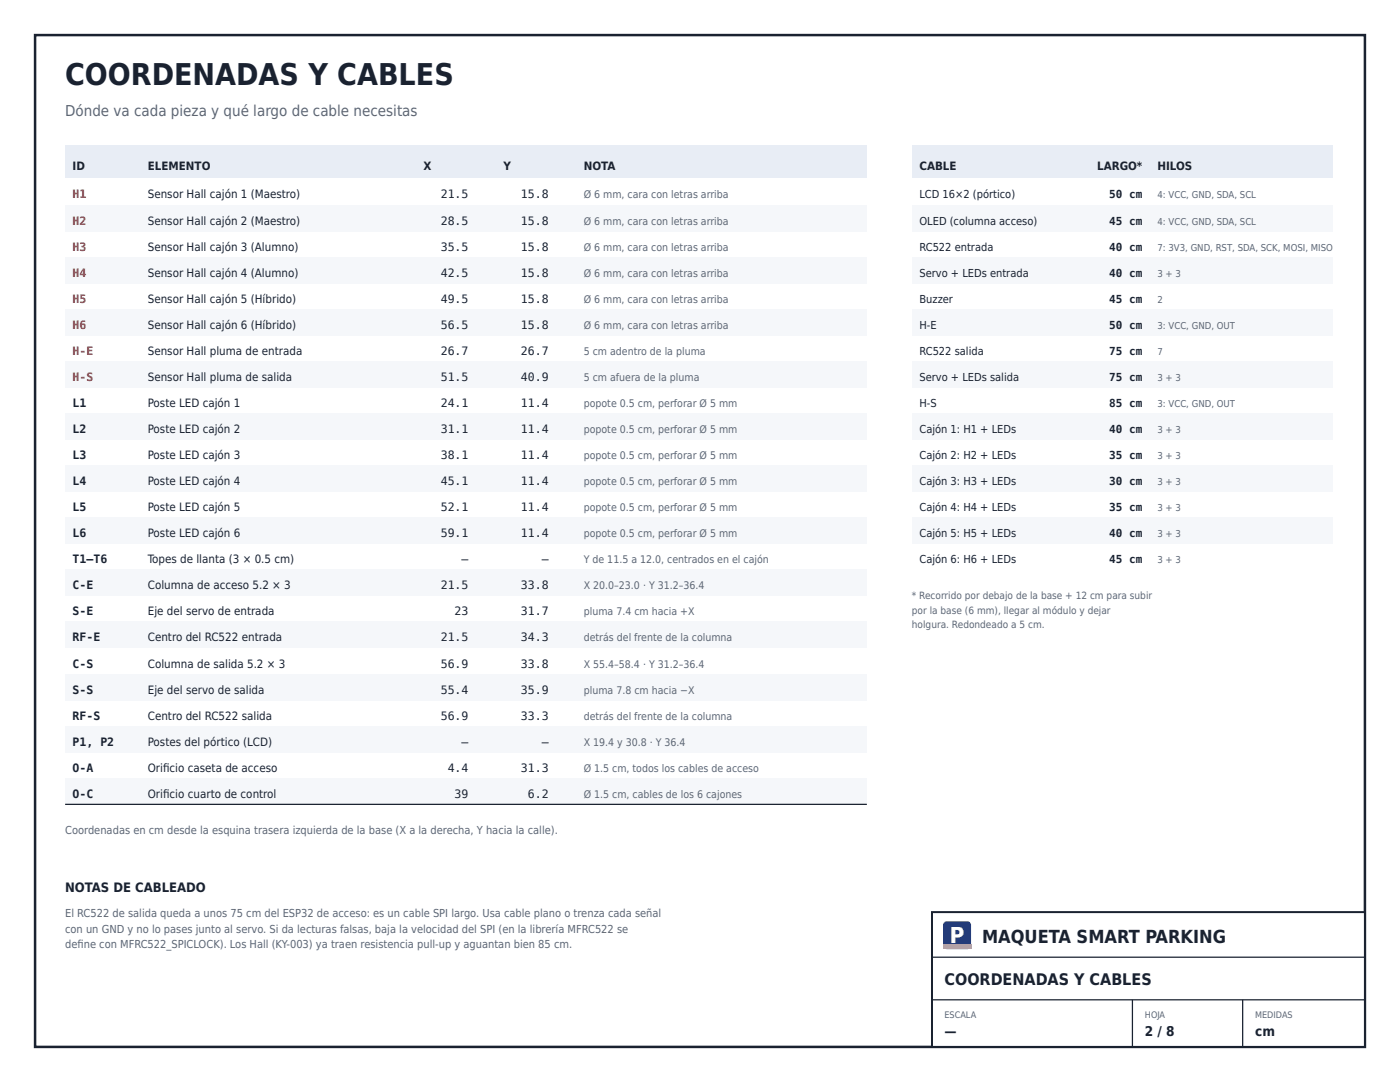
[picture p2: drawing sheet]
<svg xmlns="http://www.w3.org/2000/svg" width="279mm" height="216mm" viewBox="0 0 279 216" stroke-linecap="round" stroke-linejoin="round" font-family="sans-serif">
<defs><g id="words">
<text font-size="6" fill="#1a2230" x="13" y="17">COORDENADAS Y CABLES</text>
<text font-size="4.4" fill="#fff" x="189.5" y="188.1">P</text>
<text font-size="3.6" fill="#1a2230" x="196" y="188.2">MAQUETA SMART PARKING</text>
<text font-size="3.2" fill="#1a2230" x="188.5" y="196.6">COORDENADAS Y CABLES</text>
<text font-size="3" fill="#5b6676" x="13" y="23.2">Dónde va cada pieza y qué largo de cable necesitas</text>
<g font-size="2.7" fill="#1a2230">
<text x="188.5" y="206.8">—</text>
<text x="228.5" y="206.8">2 / 8</text>
<text x="250.5" y="206.8">cm</text>
</g>
<text font-size="2.6" fill="#1a2230" x="13" y="178">NOTAS DE CABLEADO</text>
<g font-size="2.3" fill="#1a2230">
<text x="14.5" y="34">ID</text>
<text x="29.5" y="34">ELEMENTO</text>
<text x="84.5" y="34">X</text>
<text x="100.5" y="34">Y</text>
<text x="116.5" y="34">NOTA</text>
<text x="183.5" y="34">CABLE</text>
<text x="218.9" y="34">LARGO*</text>
<text x="231" y="34">HILOS</text>
<text x="29.5" y="39.6">Sensor Hall cajón 1 (Maestro)</text>
<text x="88" y="39.6">21.5</text>
<text x="104" y="39.6">15.8</text>
<text x="29.5" y="44.8">Sensor Hall cajón 2 (Maestro)</text>
<text x="88" y="44.8">28.5</text>
<text x="104" y="44.8">15.8</text>
<text x="29.5" y="50">Sensor Hall cajón 3 (Alumno)</text>
<text x="88" y="50">35.5</text>
<text x="104" y="50">15.8</text>
<text x="29.5" y="55.2">Sensor Hall cajón 4 (Alumno)</text>
<text x="88" y="55.2">42.5</text>
<text x="104" y="55.2">15.8</text>
<text x="29.5" y="60.4">Sensor Hall cajón 5 (Híbrido)</text>
<text x="29.5" y="65.6">Sensor Hall cajón 6 (Híbrido)</text>
<text x="88" y="60.4">49.5</text>
<text x="88" y="65.6">56.5</text>
<text x="104" y="60.4">15.8</text>
<text x="104" y="65.6">15.8</text>
<text x="29.5" y="70.8">Sensor Hall pluma de entrada</text>
<text x="88" y="70.8">26.7</text>
<text x="104" y="70.8">26.7</text>
<text x="29.5" y="76">Sensor Hall pluma de salida</text>
<text x="88" y="76">51.5</text>
<text x="104" y="76">40.9</text>
<text x="14.5" y="81.2">L1</text>
<text x="29.5" y="81.2">Poste LED cajón 1</text>
<text x="88" y="81.2">24.1</text>
<text x="104" y="81.2">11.4</text>
<text x="14.5" y="86.4">L2</text>
<text x="29.5" y="86.4">Poste LED cajón 2</text>
<text x="88" y="86.4">31.1</text>
<text x="104" y="86.4">11.4</text>
<text x="14.5" y="91.6">L3</text>
<text x="29.5" y="91.6">Poste LED cajón 3</text>
<text x="88" y="91.6">38.1</text>
<text x="104" y="91.6">11.4</text>
<text x="14.5" y="96.8">L4</text>
<text x="14.5" y="102">L5</text>
<text x="29.5" y="96.8">Poste LED cajón 4</text>
<text x="29.5" y="102">Poste LED cajón 5</text>
<text x="88" y="96.8">45.1</text>
<text x="88" y="102">52.1</text>
<text x="104" y="96.8">11.4</text>
<text x="104" y="102">11.4</text>
<text x="14.5" y="107.2">L6</text>
<text x="29.5" y="107.2">Poste LED cajón 6</text>
<text x="88" y="107.2">59.1</text>
<text x="104" y="107.2">11.4</text>
<text x="14.5" y="112.4">T1–T6</text>
<text x="29.5" y="112.4">Topes de llanta (3 × 0.5 cm)</text>
<text x="92.1" y="112.4">—</text>
<text x="108.1" y="112.4">—</text>
<text x="14.5" y="117.6">C-E</text>
<text x="29.5" y="117.6">Columna de acceso 5.2 × 3</text>
<text x="88" y="117.6">21.5</text>
<text x="104" y="117.6">33.8</text>
<text x="14.5" y="122.8">S-E</text>
<text x="29.5" y="122.8">Eje del servo de entrada</text>
<text x="90.7" y="122.8">23</text>
<text x="104" y="122.8">31.7</text>
<text x="14.5" y="128">RF-E</text>
<text x="29.5" y="128">Centro del RC522 entrada</text>
<text x="88" y="128">21.5</text>
<text x="104" y="128">34.3</text>
<text x="14.5" y="133.2">C-S</text>
<text x="29.5" y="133.2">Columna de salida 5.2 × 3</text>
<text x="88" y="133.2">56.9</text>
<text x="104" y="133.2">33.8</text>
<text x="14.5" y="138.4">S-S</text>
<text x="14.5" y="143.6">RF-S</text>
<text x="29.5" y="138.4">Eje del servo de salida</text>
<text x="29.5" y="143.6">Centro del RC522 salida</text>
<text x="88" y="138.4">55.4</text>
<text x="88" y="143.6">56.9</text>
<text x="104" y="138.4">35.9</text>
<text x="104" y="143.6">33.3</text>
<text x="14.5" y="148.8">P1, P2</text>
<text x="29.5" y="148.8">Postes del pórtico (LCD)</text>
<text x="92.1" y="148.8">—</text>
<text x="108.1" y="148.8">—</text>
<text x="14.5" y="154">O-A</text>
<text x="29.5" y="154">Orifi cio caseta de acceso</text>
<text x="89.3" y="154">4.4</text>
<text x="104" y="154">31.3</text>
<text x="14.5" y="159.2">O-C</text>
<text x="29.5" y="159.2">Orifi cio cuarto de control</text>
<text x="90.7" y="159.2">39</text>
<text x="105.3" y="159.2">6.2</text>
</g>
<g font-size="2.3" fill="#d62828">
<text x="14.5" y="39.6">H1</text>
<text x="14.5" y="44.8">H2</text>
<text x="14.5" y="50">H3</text>
<text x="14.5" y="55.2">H4</text>
<text x="14.5" y="60.4">H5</text>
<text x="14.5" y="65.6">H6</text>
<text x="14.5" y="70.8">H-E</text>
<text x="14.5" y="76">H-S</text>
</g>
<g font-size="2.2" fill="#1a2230">
<text x="183.5" y="39.6">LCD 16×2 (pórtico)</text>
<text x="221.4" y="39.6">50 cm</text>
<text x="183.5" y="44.8">OLED (columna acceso)</text>
<text x="221.4" y="44.8">45 cm</text>
<text x="183.5" y="50">RC522 entrada</text>
<text x="221.4" y="50">40 cm</text>
<text x="183.5" y="55.2">Servo + LEDs entrada</text>
<text x="221.4" y="55.2">40 cm</text>
<text x="183.5" y="60.4">Buzzer</text>
<text x="183.5" y="65.6">H-E</text>
<text x="221.4" y="60.4">45 cm</text>
<text x="221.4" y="65.6">50 cm</text>
<text x="183.5" y="70.8">RC522 salida</text>
<text x="221.4" y="70.8">75 cm</text>
<text x="183.5" y="76">Servo + LEDs salida</text>
<text x="221.4" y="76">75 cm</text>
<text x="183.5" y="81.2">H-S</text>
<text x="221.4" y="81.2">85 cm</text>
<text x="183.5" y="86.4">Cajón 1: H1 + LEDs</text>
<text x="221.4" y="86.4">40 cm</text>
<text x="183.5" y="91.6">Cajón 2: H2 + LEDs</text>
<text x="221.4" y="91.6">35 cm</text>
<text x="183.5" y="96.8">Cajón 3: H3 + LEDs</text>
<text x="183.5" y="102">Cajón 4: H4 + LEDs</text>
<text x="221.4" y="96.8">30 cm</text>
<text x="221.4" y="102">35 cm</text>
<text x="183.5" y="107.2">Cajón 5: H5 + LEDs</text>
<text x="221.4" y="107.2">40 cm</text>
<text x="183.5" y="112.4">Cajón 6: H6 + LEDs</text>
<text x="221.4" y="112.4">45 cm</text>
</g>
<g font-size="2.2" fill="#5b6676">
<text x="13" y="166.4">Coordenadas en cm desde la esquina trasera izquierda de la base (X a la derecha, Y hacia la calle).</text>
<text x="13" y="183">El RC522 de salida queda a unos 75 cm del ESP32 de acceso: es un cable SPI largo. Usa cable plano o trenza cada señal</text>
<text x="13" y="186.1">con un GND y no lo pases junto al servo. Si da lecturas falsas, baja la velocidad del SPI (en la librería MFRC522 se</text>
<text x="13" y="189.2">defi ne con MFRC522_SPICLOCK). Los Hall (KY-003) ya traen resistencia pull-up y aguantan bien 85 cm.</text>
</g>
<g font-size="2.1" fill="#5b6676">
<text x="116.5" y="39.6">Ø 6 mm, cara con letras arriba</text>
<text x="116.5" y="44.8">Ø 6 mm, cara con letras arriba</text>
<text x="116.5" y="50">Ø 6 mm, cara con letras arriba</text>
<text x="116.5" y="55.2">Ø 6 mm, cara con letras arriba</text>
<text x="116.5" y="60.4">Ø 6 mm, cara con letras arriba</text>
<text x="116.5" y="65.6">Ø 6 mm, cara con letras arriba</text>
<text x="116.5" y="70.8">5 cm adentro de la pluma</text>
<text x="116.5" y="76">5 cm afuera de la pluma</text>
<text x="116.5" y="81.2">popote 0.5 cm, perforar Ø 5 mm</text>
<text x="116.5" y="86.4">popote 0.5 cm, perforar Ø 5 mm</text>
<text x="116.5" y="91.6">popote 0.5 cm, perforar Ø 5 mm</text>
<text x="116.5" y="96.8">popote 0.5 cm, perforar Ø 5 mm</text>
<text x="116.5" y="102">popote 0.5 cm, perforar Ø 5 mm</text>
<text x="116.5" y="107.2">popote 0.5 cm, perforar Ø 5 mm</text>
<text x="116.5" y="112.4">Y de 11.5 a 12.0, centrados en el cajón</text>
<text x="116.5" y="117.6">X 20.0–23.0 · Y 31.2–36.4</text>
<text x="116.5" y="122.8">pluma 7.4 cm hacia +X</text>
<text x="116.5" y="128">detrás del frente de la columna</text>
<text x="116.5" y="133.2">X 55.4–58.4 · Y 31.2–36.4</text>
<text x="116.5" y="138.4">pluma 7.8 cm hacia −X</text>
<text x="116.5" y="143.6">detrás del frente de la columna</text>
<text x="116.5" y="148.8">X 19.4 y 30.8 · Y 36.4</text>
<text x="116.5" y="154">Ø 1.5 cm, todos los cables de acceso</text>
<text x="116.5" y="159.2">Ø 1.5 cm, cables de los 6 cajones</text>
</g>
<g font-size="2" fill="#5b6676">
<text x="182" y="119.6">* Recorrido por debajo de la base + 12 cm para subir</text>
<text x="182" y="122.4">por la base (6 mm), llegar al módulo y dejar</text>
<text x="182" y="125.3">holgura. Redondeado a 5 cm.</text>
</g>
<g font-size="1.9" fill="#5b6676">
<text x="231" y="39.6">4: VCC, GND, SDA, SCL</text>
<text x="231" y="44.8">4: VCC, GND, SDA, SCL</text>
<text x="231" y="50">7: 3V3, GND, RST, SDA, SCK, MOSI, MISO</text>
<text x="231" y="55.2">3 + 3</text>
<text x="231" y="60.4">2</text>
<text x="231" y="65.6">3: VCC, GND, OUT</text>
<text x="231" y="70.8">7</text>
<text x="231" y="76">3 + 3</text>
<text x="231" y="81.2">3: VCC, GND, OUT</text>
<text x="231" y="86.4">3 + 3</text>
<text x="231" y="91.6">3 + 3</text>
<text x="231" y="96.8">3 + 3</text>
<text x="231" y="102">3 + 3</text>
<text x="231" y="107.2">3 + 3</text>
<text x="231" y="112.4">3 + 3</text>
</g>
<g font-size="1.8" fill="#5b6676">
<text x="188.5" y="203.2">ESCALA</text>
<text x="228.5" y="203.2">HOJA</text>
<text x="250.5" y="203.2">MEDIDAS</text>
</g>
</g></defs>
<path d="M7 7h265.4v201.9h-265.4z" fill="none" stroke="#1a2230" stroke-width=".5"/>
<path d="M186 182h86.4v26.9h-86.4z" fill="#fff"/>
<path d="M186 182h86.4v26.9h-86.4z" fill="none" stroke="#1a2230" stroke-width=".4"/>
<path d="M186 191h86.4M186 199.5h86.4M226 199.5v9.4M248 199.5v9.4" fill="none" stroke="#1a2230" stroke-width=".25"/>
<path d="M188.4 184l.6-.2h4a.8 .8 0 0 1 .8 .8v4a.8 .8 0 0 1-.8 .8h-4a.8 .8 0 0 1-.8-.8v-4z" fill="#1d4ed8"/>
<path d="M188.2 188.5h5.6v.9h-5.6z" fill="#f3c63f"/>
<path d="M13 29h160v6.4h-160z" fill="#e8edf5"/>
<g fill="#f5f7fa">
<path d="M13 40.9h160v5.2h-160z"/>
<path d="M13 51.3h160v5.2h-160z"/>
<path d="M13 61.7h160v5.2h-160z"/>
<path d="M13 72.1h160v5.2h-160z"/>
<path d="M13 82.5h160v5.2h-160z"/>
<path d="M13 92.9h160v5.2h-160z"/>
<path d="M13 103.3h160v5.2h-160z"/>
<path d="M13 113.7h160v5.2h-160z"/>
<path d="M13 124.1h160v5.2h-160z"/>
<path d="M13 134.5h160v5.2h-160z"/>
<path d="M13 144.9h160v5.2h-160z"/>
<path d="M13 155.3h160v5.2h-160z"/>
</g>
<path d="M13 160.5h160" fill="none" stroke="#1a2230" stroke-width=".25"/>
<path d="M182 29h84v6.4h-84z" fill="#e8edf5"/>
<g fill="#f5f7fa">
<path d="M182 40.9h84v5.2h-84z"/>
<path d="M182 51.3h84v5.2h-84z"/>
<path d="M182 61.7h84v5.2h-84z"/>
<path d="M182 72.1h84v5.2h-84z"/>
<path d="M182 82.5h84v5.2h-84z"/>
<path d="M182 92.9h84v5.2h-84z"/>
<path d="M182 103.3h84v5.2h-84z"/>
</g>
<use href="#words"/>
</svg>
